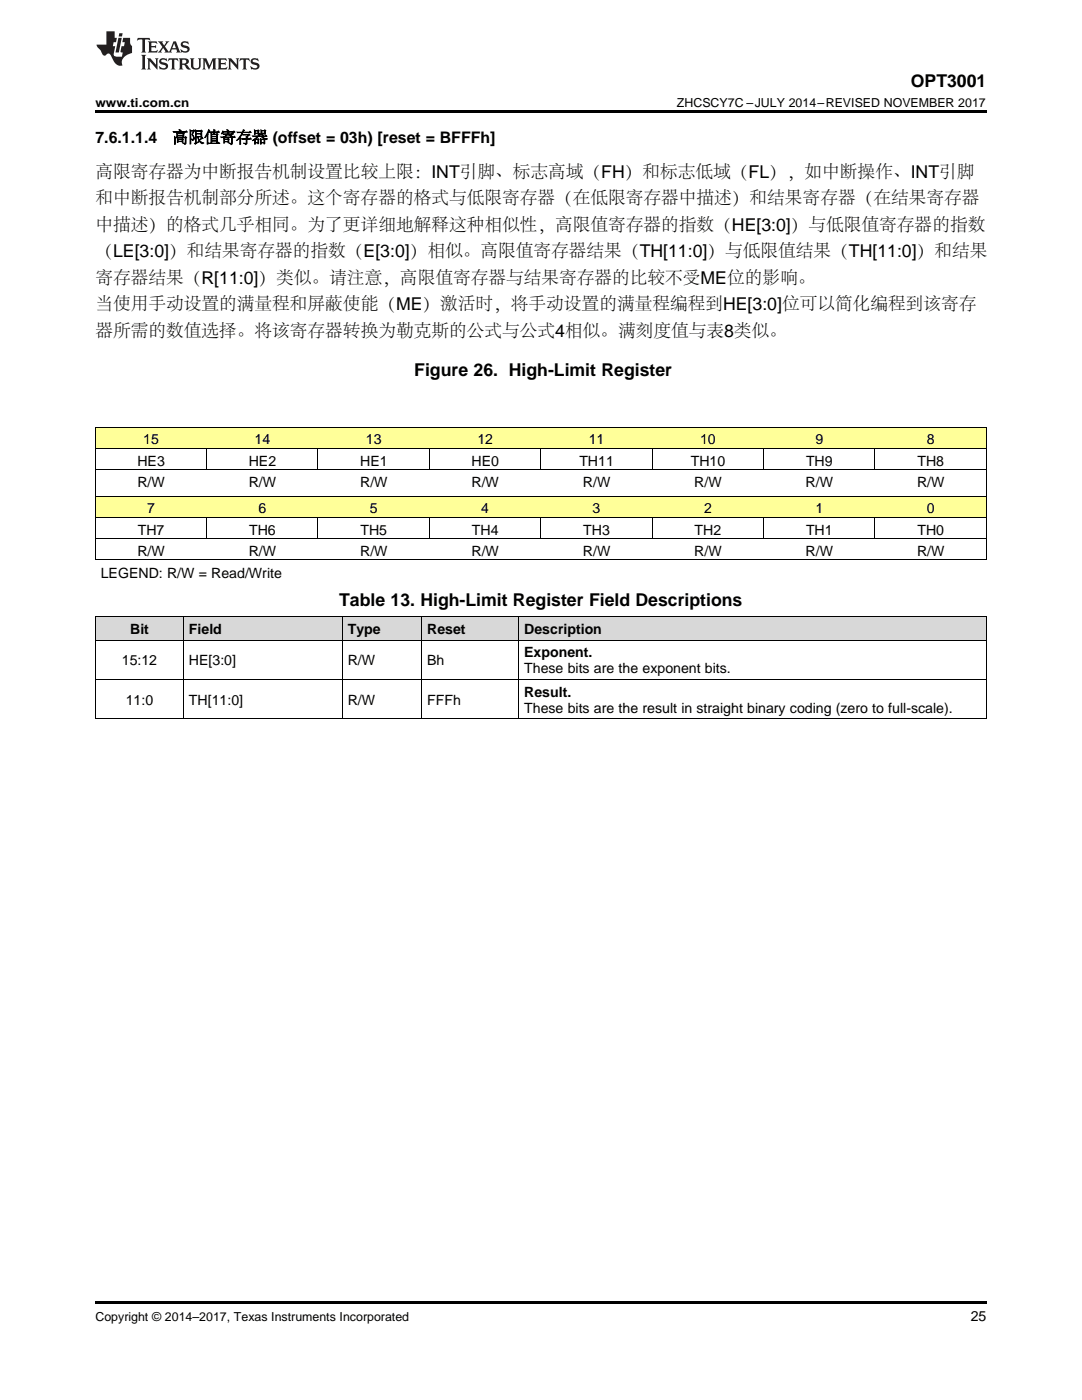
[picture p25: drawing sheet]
<svg xmlns="http://www.w3.org/2000/svg" width="216mm" height="279mm" viewBox="0 0 216 279" stroke-linecap="round" stroke-linejoin="round" font-family="sans-serif">
<defs><g id="words">
<g font-size="3.5">
<text x="181.8" y="17.3">OPT3001</text>
<text x="19" y="35.5">高限寄存器为中断报告机制设置比较上限：INT引脚、标志高域（FH）和标志低域（FL），如中断操作、INT引脚</text>
<text x="19" y="40.8">和中断报告机制部分所述。这个寄存器的格式与低限寄存器（在低限寄存器中描述）和结果寄存器（在结果寄存器</text>
<text x="19" y="46.1">中描述）的格式几乎相同。为了更详细地解释这种相似性，高限值寄存器的指数（HE[3:0]）与低限值寄存器的指数</text>
<text x="19" y="51.4">（LE[3:0]）和结果寄存器的指数（E[3:0]）相似。高限值寄存器结果（TH[11:0]）与低限值结果（TH[11:0]）和结果</text>
<text x="19" y="56.7">寄存器结果（R[11:0]）类似。请注意，高限值寄存器与结果寄存器的比较不受ME位的影响。</text>
<text x="19" y="61.9">当使用手动设置的满量程和屏蔽使能（ME）激活时，将手动设置的满量程编程到HE[3:0]位可以简化编程到该寄存</text>
<text x="19" y="67.2">器所需的数值选择。将该寄存器转换为勒克斯的公式与公式4相似。满刻度值与表8类似。</text>
<text x="82.7" y="75.1">Figure 26. High-Limit Register</text>
<text x="67.7" y="121">Table 13. High-Limit Register Field Descriptions</text>
</g>
<g font-size="3.2">
<text x="19" y="28.6">7.6.1.1.4</text>
<text x="34.4" y="28.6">高限值寄存器 (offset = 03h) [reset = BFFFh]</text>
</g>
<g font-size="2.8">
<text x="28.6" y="88.7">15</text>
<text x="50.8" y="88.7">14</text>
<text x="73" y="88.7">13</text>
<text x="95.2" y="88.7">12</text>
<text x="117.5" y="88.7">11</text>
<text x="139.7" y="88.7">10</text>
<text x="162.7" y="88.7">9</text>
<text x="184.9" y="88.7">8</text>
<text x="27.4" y="92.9">HE3</text>
<text x="49.6" y="92.9">HE2</text>
<text x="71.9" y="92.9">HE1</text>
<text x="94.1" y="92.9">HE0</text>
<text x="115.6" y="92.9">TH11</text>
<text x="137.8" y="92.9">TH10</text>
<text x="160.8" y="92.9">TH9</text>
<text x="183.1" y="92.9">TH8</text>
<text x="27.4" y="97.2">R/W</text>
<text x="49.6" y="97.2">R/W</text>
<text x="71.9" y="97.2">R/W</text>
<text x="94.1" y="97.2">R/W</text>
<text x="116.3" y="97.2">R/W</text>
<text x="138.5" y="97.2">R/W</text>
<text x="160.8" y="97.2">R/W</text>
<text x="183" y="97.2">R/W</text>
<text x="27.5" y="106.7">TH7</text>
<text x="29.4" y="102.4">7</text>
<text x="49.7" y="106.7">TH6</text>
<text x="51.6" y="102.4">6</text>
<text x="71.9" y="106.7">TH5</text>
<text x="73.8" y="102.4">5</text>
<text x="94.2" y="106.7">TH4</text>
<text x="96" y="102.4">4</text>
<text x="116.4" y="106.7">TH3</text>
<text x="118.3" y="102.4">3</text>
<text x="138.6" y="106.7">TH2</text>
<text x="140.5" y="102.4">2</text>
<text x="160.8" y="106.7">TH1</text>
<text x="162.7" y="102.4">1</text>
<text x="183.1" y="106.7">TH0</text>
<text x="184.9" y="102.4">0</text>
<text x="27.4" y="110.9">R/W</text>
<text x="49.6" y="110.9">R/W</text>
<text x="71.9" y="110.9">R/W</text>
<text x="94.1" y="110.9">R/W</text>
<text x="116.3" y="110.9">R/W</text>
<text x="138.5" y="110.9">R/W</text>
<text x="160.8" y="110.9">R/W</text>
<text x="183" y="110.9">R/W</text>
<text x="20.1" y="115.4">LEGEND: R/W = Read/Write</text>
<text x="26" y="126.5">Bit</text>
<text x="37.7" y="126.5">Field</text>
<text x="69.4" y="126.5">Type</text>
<text x="85.2" y="126.5">Reset</text>
<text x="104.6" y="126.5">Description</text>
<text x="104.6" y="131.2">Exponent.</text>
<text x="24.3" y="132.8">15:12</text>
<text x="37.7" y="132.8">HE[3:0]</text>
<text x="69.4" y="132.8">R/W</text>
<text x="85.2" y="132.8">Bh</text>
<text x="104.6" y="134.4">These bits are the exponent bits.</text>
<text x="25.1" y="140.6">11:0</text>
<text x="37.7" y="140.6">TH[11:0]</text>
<text x="69.4" y="140.6">R/W</text>
<text x="85.2" y="140.6">FFFh</text>
<text x="104.6" y="139">Result.</text>
<text x="104.6" y="142.2">These bits are the result in straight binary coding (zero to full-scale).</text>
<text x="193.7" y="263.6">25</text>
</g>
<g font-size="2.5">
<text x="19" y="21.4">www.ti.com.cn</text>
<text x="135.1" y="21.4">ZHCSCY7C –JULY 2014–REVISED NOVEMBER 2017</text>
<text x="19" y="263.6">Copyright © 2014–2017, Texas Instruments Incorporated</text>
</g>
</g></defs>
<g fill="#d8d8d8">
<path d="M19 123.2h17.7v4.6h-17.7z"/>
<path d="M36.7 123.2h31.6v4.6h-31.6z"/>
<path d="M68.3 123.2h15.9v4.6h-15.9z"/>
<path d="M84.2 123.2h19.3v4.6h-19.3z"/>
<path d="M103.5 123.2h93.3v4.6h-93.3z"/>
</g>
<g fill="#ff9">
<path d="M19 99.1h22.3v4.2h-22.3z"/>
<path d="M41.3 99.1h22.2v4.2h-22.2z"/>
<path d="M63.5 99.1h22.2v4.2h-22.2z"/>
<path d="M85.7 99.1h22.2v4.2h-22.2z"/>
<path d="M107.9 99.1h22.3v4.2h-22.3z"/>
<path d="M130.2 99.1h22.2v4.2h-22.2z"/>
<path d="M152.4 99.1h22.2v4.2h-22.2z"/>
<path d="M174.6 99.1h22.2v4.2h-22.2z"/>
<path d="M19 85.3h22.3v4.2h-22.3z"/>
<path d="M41.3 85.3h22.2v4.2h-22.2z"/>
<path d="M63.5 85.3h22.2v4.2h-22.2z"/>
<path d="M85.7 85.3h22.2v4.2h-22.2z"/>
<path d="M107.9 85.3h22.3v4.2h-22.3z"/>
<path d="M130.2 85.3h22.2v4.2h-22.2z"/>
<path d="M152.4 85.3h22.2v4.2h-22.2z"/>
<path d="M174.6 85.3h22.2v4.2h-22.2z"/>
</g>
<path d="M19 22h177.8v.5h-177.8zM19 98h.2v1.1h-.2zM196.7 98h.1v1.1h-.1zM19 143.4l.2 .1zM68.2 143.4l.1 .1zM84.1 143.4l.1 .1zM103.4 143.4l.1 .1zM196.7 143.4l.1 .1zM19 259.7h177.8v.5h-177.8z" fill="#000"/>
<g fill="none" stroke="#000" stroke-width=".2">
<path d="M19 99h177.8M19 93.7h177.8M19 89.5h177.8M19 85.2h177.8M19.1 85.3v12.7M19.1 99.1v12.7M41.2 89.5v4.3M63.4 89.5v4.3M85.7 89.5v4.3M107.9 89.5v4.3M130.1 89.5v4.3M152.3 89.5v4.3"/>
<path d="M174.6 89.5v4.3M196.8 85.3v12.7M196.8 99.1v12.7M19 111.7h177.8M19 107.5h177.8M19 103.2h177.8M41.2 103.3v4.2M63.4 103.3v4.2M85.7 103.3v4.2M107.9 103.3v4.2M130.1 103.3v4.2M152.3 103.3v4.2"/>
<path d="M174.6 103.3v4.2M19 135.6h177.8M19 127.8h177.8M19 123.1h177.8M19.1 123.1v20.4M36.6 123.1v20.4M68.3 123.1v20.4M84.1 123.1v20.4M103.5 123.1v20.4M196.8 123.1v20.4M19 143.4h177.8"/>
</g>
<g fill="#231f20">
<path d="M27.5 7.6l-.1 .5 .4-.2h.6v.1v2.1l-.2 .4h1l-.3-.4v-2.1l.1-.1h.5l.5 .2-.2-.5zM29.5 8.3l.2 .3v1.5l-.2 .4h1.8l.2-.6a1.04 1.04 0 0 1-1.3 .2v-.7h.6l.3 .2v-.6l-.3 .2h-.6v-.6l.8-.1 .4 .3-.2-.5zM31.5 8.3l.9 1.1-.9 1.1h.8l-.2-.2 .5-.7 .4 .7-.2 .2h1.5l-.1-.2 .1-.4h.9l.1 .4-.2 .2h1l-.3-.3-.7-1.9h-.5l-.9 2-.8-1 .9-1h-.8l.1 .3-.3 .5-.4-.6 .2-.2zM34.7 8.6l.4 1h-.7zM36.3 8.4a.63 .63 0 0 0-.2 .7 .63 .63 0 0 0 .6 .4l.6 .2 .1 .2a.75 .75 0 0 1-.7 .4 .75 .75 0 0 1-.6-.5l.1 .7 .1-.1a1.11 1.11 0 0 0 1.5-.6 1.13 1.13 0 0 0-1.2-.8l-.1-.4a1.04 1.04 0 0 1 1.2 .2l-.2-.5-.1 .1-.5-.2zM28.2 10.9l.2 .4v2.2l-.2 .4h1l-.3-.4v-2.2l.3-.4zM29.3 11.6l.3 .4v1.5l-.3 .4h.8l-.2-.4v-1.3l1.5 1.7v-1.9l.2-.4h-.7l.2 .4v.9l-1.1-1.3zM32 11.8a.62 .62 0 0 0-.2 .7 .62 .62 0 0 0 .6 .4l.6 .1 .1 .3a.76 .76 0 0 1-.7 .3 .76 .76 0 0 1-.6-.4l.1 .7 .1-.1a1.11 1.11 0 0 0 1.5-.6 1.13 1.13 0 0 0-1.2-.8l-.1-.4a1.04 1.04 0 0 1 1.2 .2l-.2-.6-.1 .1-.5-.1zM33.7 11.6l-.2 .6a.61 .61 0 0 1 .8-.3v1.6l-.2 .4h.9l-.2-.4v-1.6a.63 .63 0 0 1 .8 .3l-.2-.6zM35.6 11.6l.3 .4v1.5l-.3 .4h1l-.2-.2v-.8l.5 .2a.76 .76 0 0 0 1.2 .7l-1-1a.58 .58 0 0 0 .6-.5 .58 .58 0 0 0-.5-.6zM36.4 11.9h.1a.45 .45 0 0 1 .5 .1 .45 .45 0 0 1 .1 .5l-.7 .2zM37.9 11.6l.2 .2a2.17 2.17 0 0 0 .3 1.9 .99 .99 0 0 0 1.6-.6v-1.1l.2-.4h-.7l.2 .2a1.92 1.92 0 0 1-.2 1.8 .6 .6 0 0 1-.9-.5v-1.1l.2-.4zM40.4 11.6l.2 .4v1.5l-.2 .4h.7l-.2-.4v-1.4l.8 1.8 .8-1.8v1.4l-.2 .4h.9l-.2-.4v-1.5l.2-.4h-.8l-.6 1.5-.6-1.5zM43.4 11.6l.2 .4v1.5l-.2 .4h1.8l.2-.6a1.04 1.04 0 0 1-1.3 .1v-.6h.5l.4 .2v-.6l-.4 .2h-.5v-.7h.8l.3 .3-.1-.6zM45.5 11.6l.2 .4v1.5l-.2 .4h.7l-.2-.4v-1.3l1.5 1.7v-1.9l.2-.4h-.7l.2 .4v.9l-1.1-1.3zM47.9 11.6l-.1 .6a.61 .61 0 0 1 .8-.3v1.6l-.3 .4h1l-.3-.4 .1-1.6a.63 .63 0 0 1 .7 .3l-.1-.6zM50.2 11.8a.62 .62 0 0 0-.2 .7 .62 .62 0 0 0 .6 .4l.6 .1 .2 .3a.76 .76 0 0 1-.8 .3 .76 .76 0 0 1-.6-.4l.1 .7 .2-.1a1.11 1.11 0 0 0 1.5-.6 1.13 1.13 0 0 0-1.3-.8l-.1-.4a1.04 1.04 0 0 1 1.2 .2l-.1-.6-.2 .1-.5-.1z"/>
<path d="M21.2 6.3v2.6h-1.9l.1 .4 .7 .9a.91 .91 0 0 0 1 .8 .56 .56 0 0 1 .5-.3 .56 .56 0 0 1 .5 .3l.4 .8a1.53 1.53 0 0 0 1.9 1.2 1.54 1.54 0 0 1 1-2.1l.9-.3v-1.4a1.52 1.52 0 0 1-.3-1.6h-1.4l-.2 .8h.5l-.2 .8h-.4l-.2 1v.2l.4 .1-.2 .8a1.93 1.93 0 0 1-1.6-.3l.3-1.8h-.5l.2-.8h.4l.2-.8h-.4v-1.3zM23.6 7.6l-.6 2.9h.7l.6-2.9zM23.8 6.6l-.1 .7h.6l.2-.7z"/>
</g>
<use href="#words"/>
</svg>
